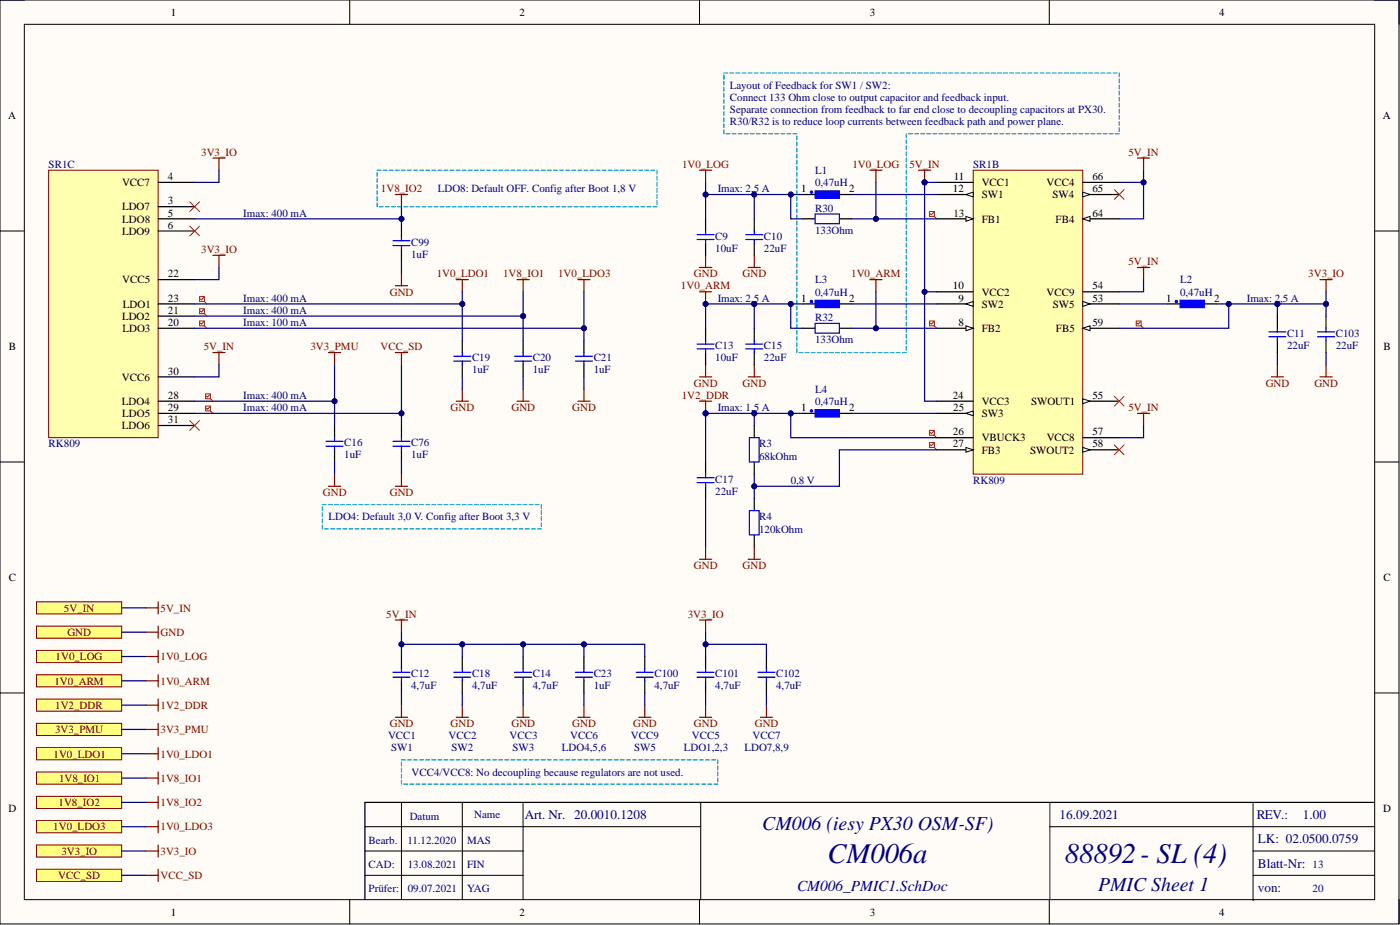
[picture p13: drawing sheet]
<svg xmlns="http://www.w3.org/2000/svg" width="292mm" height="193mm" viewBox="0 0 292 193" stroke-linecap="round" stroke-linejoin="round" font-family="sans-serif">
<defs><g id="words">
<g font-size="6" fill="#000080">
<text x="172.7" y="180.1">CM006a</text>
<text x="222.2" y="180.1">88892- SL (4)</text>
</g>
<g font-size="4.1" fill="#000080">
<text x="159" y="173.1">CM006 (iesy PX30 OSM-SF)</text>
<text x="229.1" y="185.8">PMIC Sheet 1</text>
</g>
<text font-size="3.2" fill="#000080" x="166.3" y="186">CM006_PMIC1.SchDoc</text>
<g font-size="2.7" fill="#000080">
<text x="109.5" y="170.9">Art. Nr. 20.0010.1208</text>
<text x="221.1" y="170.9">16.09.2021</text>
<text x="262.2" y="170.9">REV.:</text>
<text x="271.8" y="170.9">1.00</text>
<text x="262.5" y="175.9">LK: 02.0500.0759</text>
<text x="262.5" y="181">Blatt-Nr:</text>
<text x="262.5" y="186.1">von:</text>
</g>
<g font-size="2.3">
<text x="35.6" y="3.3">1</text>
<text x="108.4" y="3.3">2</text>
<text x="181.5" y="3.3">3</text>
<text x="254.4" y="3.3">4</text>
<text x="1.7" y="24.9">A</text>
<text x="288.5" y="24.9">A</text>
<text x="25.5" y="38.8">VCC7</text>
<text x="35" y="37.6">4</text>
<text x="167.2" y="40.1">1</text>
<text x="177.2" y="40.1">2</text>
<text x="198.8" y="40.1">12</text>
<text x="199" y="37.6">11</text>
<text x="204.8" y="38.8">VCC1</text>
<text x="204.8" y="41.4">SW1</text>
<text x="218.4" y="38.8">VCC4</text>
<text x="219.6" y="41.4">SW4</text>
<text x="227.9" y="40.1">65</text>
<text x="227.9" y="37.6">66</text>
<text x="25.5" y="43.9">LDO7</text>
<text x="25.5" y="46.4">LDO8</text>
<text x="35" y="42.6">3</text>
<text x="35" y="45.2">5</text>
<text x="35" y="47.7">6</text>
<text x="198.9" y="45.2">13</text>
<text x="204.8" y="46.4">FB1</text>
<text x="220.3" y="46.4">FB4</text>
<text x="227.9" y="45.2">64</text>
<text x="25.5" y="49">LDO9</text>
<text x="25.5" y="59.1">VCC5</text>
<text x="35" y="57.8">22</text>
<text x="25.6" y="64.2">LDO1</text>
<text x="35" y="65.5">21</text>
<text x="35" y="62.9">23</text>
<text x="167.2" y="62.9">1</text>
<text x="177.2" y="62.9">2</text>
<text x="198.8" y="60.4">10</text>
<text x="200" y="62.9">9</text>
<text x="204.8" y="64.2">SW2</text>
<text x="204.8" y="61.7">VCC2</text>
<text x="218.4" y="61.7">VCC9</text>
<text x="219.7" y="64.2">SW5</text>
<text x="227.9" y="62.9">53</text>
<text x="227.9" y="60.4">54</text>
<text x="243.3" y="62.9">1</text>
<text x="253.3" y="62.9">2</text>
<text x="25.5" y="66.7">LDO2</text>
<text x="25.6" y="69.3">LDO3</text>
<text x="35" y="68">20</text>
<text x="200" y="68">8</text>
<text x="204.8" y="69.3">FB2</text>
<text x="220.3" y="69.3">FB5</text>
<text x="227.9" y="68">59</text>
<text x="1.8" y="73.1">B</text>
<text x="288.7" y="73.1">B</text>
<text x="25.4" y="79.4">VCC6</text>
<text x="35" y="83.2">28</text>
<text x="35" y="78.1">30</text>
<text x="198.8" y="83.2">24</text>
<text x="227.9" y="83.2">55</text>
<text x="25.4" y="84.5">LDO4</text>
<text x="25.4" y="89.6">LDO6</text>
<text x="25.5" y="87">LDO5</text>
<text x="35" y="85.7">29</text>
<text x="35" y="88.3">31</text>
<text x="167.2" y="85.7">1</text>
<text x="177.2" y="85.7">2</text>
<text x="198.9" y="85.7">25</text>
<text x="204.8" y="84.5">VCC3</text>
<text x="204.8" y="87">SW3</text>
<text x="215.1" y="84.5">SWOUT1</text>
<text x="198.8" y="93.4">27</text>
<text x="198.8" y="90.8">26</text>
<text x="204.8" y="94.6">FB3</text>
<text x="204.8" y="92.1">VBUCK3</text>
<text x="214.9" y="94.6">SWOUT2</text>
<text x="218.4" y="92.1">VCC8</text>
<text x="227.9" y="90.8">57</text>
<text x="227.9" y="93.4">58</text>
<text x="1.8" y="121.3">C</text>
<text x="288.6" y="121.3">C</text>
<text x="1.8" y="169.4">D</text>
<text x="288.6" y="169.4">D</text>
<text x="35.6" y="191">1</text>
<text x="108.4" y="191">2</text>
<text x="181.5" y="191">3</text>
<text x="254.4" y="191">4</text>
</g>
<g font-size="2.3" fill="#000080">
<text x="152.3" y="18.5">Layout of Feedback for SW1 / SW2:</text>
<text x="152.3" y="21.1">Connect 133 Ohm close to output capacitor and feedback input.</text>
<text x="152.3" y="23.6">Separate connection from feedback to far end close to decoupling capacitors at PX30.</text>
<text x="152.3" y="26.1">R30/R32 is to reduce loop currents between feedback path and power plane.</text>
<text x="10.2" y="35">SR1C</text>
<text x="203.1" y="35">SR1B</text>
<text x="91.4" y="40.1">LDO8: Default OFF. Config after Boot 1,8 V</text>
<text x="149.8" y="40.1">Imax: 2,5 A</text>
<text x="170.1" y="36.3">L1</text>
<text x="170.1" y="38.8">0,47uH</text>
<text x="50.8" y="45.2">Imax: 400 mA</text>
<text x="170.1" y="44.2">R30</text>
<text x="85.8" y="51.3">C99</text>
<text x="85.8" y="53.8">1uF</text>
<text x="149.2" y="50">C9</text>
<text x="149.2" y="52.5">10uF</text>
<text x="159.4" y="50">C10</text>
<text x="159.4" y="52.5">22uF</text>
<text x="170.1" y="48.7">133Ohm</text>
<text x="170.1" y="59.1">L3</text>
<text x="246.2" y="59.1">L2</text>
<text x="50.8" y="62.9">Imax: 400 mA</text>
<text x="50.8" y="65.5">Imax: 400 mA</text>
<text x="149.8" y="62.9">Imax: 2,5 A</text>
<text x="170.1" y="61.7">0,47uH</text>
<text x="246.2" y="61.7">0,47uH</text>
<text x="260.2" y="62.9">Imax: 2,5 A</text>
<text x="50.8" y="68">Imax: 100 mA</text>
<text x="170.1" y="67">R32</text>
<text x="170.1" y="71.5">133Ohm</text>
<text x="268.5" y="70.3">C11</text>
<text x="278.7" y="70.3">C103</text>
<text x="98.5" y="75.3">C19</text>
<text x="98.5" y="77.9">1uF</text>
<text x="111.2" y="75.3">C20</text>
<text x="111.2" y="77.9">1uF</text>
<text x="123.9" y="75.3">C21</text>
<text x="123.9" y="77.9">1uF</text>
<text x="149.2" y="72.8">C13</text>
<text x="149.2" y="75.3">10uF</text>
<text x="159.4" y="72.8">C15</text>
<text x="159.4" y="75.3">22uF</text>
<text x="268.5" y="72.8">22uF</text>
<text x="278.7" y="72.8">22uF</text>
<text x="50.8" y="83.2">Imax: 400 mA</text>
<text x="170.1" y="81.9">L4</text>
<text x="50.8" y="85.7">Imax: 400 mA</text>
<text x="149.8" y="85.7">Imax: 1,5 A</text>
<text x="170.1" y="84.5">0,47uH</text>
<text x="10.2" y="93.4">RK809</text>
<text x="71.8" y="93.1">C16</text>
<text x="71.8" y="95.6">1uF</text>
<text x="85.8" y="93.1">C76</text>
<text x="85.8" y="95.6">1uF</text>
<text x="158.4" y="93.4">R3</text>
<text x="158.4" y="95.9">68kOhm</text>
<text x="149.2" y="100.7">C17</text>
<text x="165" y="101">0,8 V</text>
<text x="203.1" y="101">RK809</text>
<text x="149.2" y="103.2">22uF</text>
<text x="68.5" y="108.6">LDO4: Default 3,0 V. Config after Boot 3,3 V</text>
<text x="158.4" y="108.6">R4</text>
<text x="158.4" y="111.1">120kOhm</text>
<text x="85.8" y="141.3">C12</text>
<text x="85.8" y="143.8">4,7uF</text>
<text x="98.5" y="141.3">C18</text>
<text x="98.5" y="143.8">4,7uF</text>
<text x="111.2" y="141.3">C14</text>
<text x="111.2" y="143.8">4,7uF</text>
<text x="123.9" y="141.3">C23</text>
<text x="123.9" y="143.8">1uF</text>
<text x="136.6" y="141.3">C100</text>
<text x="136.6" y="143.8">4,7uF</text>
<text x="149.2" y="141.3">C101</text>
<text x="149.2" y="143.8">4,7uF</text>
<text x="161.9" y="141.3">C102</text>
<text x="161.9" y="143.8">4,7uF</text>
<text x="81" y="154.2">VCC1</text>
<text x="93.6" y="154.2">VCC2</text>
<text x="106.3" y="154.2">VCC3</text>
<text x="119" y="154.2">VCC6</text>
<text x="131.6" y="154.2">VCC9</text>
<text x="144.4" y="154.2">VCC5</text>
<text x="157" y="154.2">VCC7</text>
<text x="81.6" y="156.8">SW1</text>
<text x="85.9" y="161.8">VCC4/VCC8: No decoupling because regulators are not used.</text>
<text x="94.2" y="156.8">SW2</text>
<text x="106.9" y="156.8">SW3</text>
<text x="117.2" y="156.8">LDO4,5,6</text>
<text x="132.3" y="156.8">SW5</text>
<text x="142.7" y="156.8">LDO1,2,3</text>
<text x="155.3" y="156.8">LDO7,8,9</text>
<text x="85.5" y="171">Datum</text>
<text x="98.9" y="170.7">Name</text>
<text x="76.9" y="176">Bearb.</text>
<text x="85" y="176">11.12.2020</text>
<text x="97.5" y="176">MAS</text>
<text x="76.9" y="181.1">CAD:</text>
<text x="85.1" y="181.1">13.08.2021</text>
<text x="97.5" y="181.1">FIN</text>
<text x="273.9" y="181.1">13</text>
<text x="76.9" y="186.2">Prüfer:</text>
<text x="85.1" y="186.2">09.07.2021</text>
<text x="97.5" y="186.2">YAG</text>
<text x="273.9" y="186.2">20</text>
</g>
<g font-size="2.3" fill="#800000">
<text x="42" y="32.5">3V3_IO</text>
<text x="142.3" y="35">1V0_LOG</text>
<text x="177.9" y="35">1V0_LOG</text>
<text x="189.7" y="35">5V_IN</text>
<text x="235.4" y="32.5">5V_IN</text>
<text x="79.5" y="40.1">1V8_IO2</text>
<text x="42" y="52.8">3V3_IO</text>
<text x="91.1" y="57.8">1V0_LDO1</text>
<text x="105" y="57.8">1V8_IO1</text>
<text x="116.5" y="57.8">1V0_LDO3</text>
<text x="144.8" y="57.8">GND</text>
<text x="154.9" y="57.8">GND</text>
<text x="177.6" y="57.8">1V0_ARM</text>
<text x="235.4" y="55.3">5V_IN</text>
<text x="273" y="57.8">3V3_IO</text>
<text x="81.3" y="61.7">GND</text>
<text x="142.1" y="60.4">1V0_ARM</text>
<text x="42.5" y="73.1">5V_IN</text>
<text x="64.8" y="73.1">3V3_PMU</text>
<text x="79.4" y="73.1">VCC_SD</text>
<text x="142.2" y="83.2">1V2_DDR</text>
<text x="144.8" y="80.7">GND</text>
<text x="154.9" y="80.7">GND</text>
<text x="264.1" y="80.7">GND</text>
<text x="274.2" y="80.7">GND</text>
<text x="94" y="85.7">GND</text>
<text x="106.7" y="85.7">GND</text>
<text x="119.4" y="85.7">GND</text>
<text x="235.4" y="85.7">5V_IN</text>
<text x="67.4" y="103.5">GND</text>
<text x="81.3" y="103.5">GND</text>
<text x="144.8" y="118.7">GND</text>
<text x="154.9" y="118.7">GND</text>
<text x="13.3" y="127.6">5V_IN</text>
<text x="33.5" y="127.6">5V_IN</text>
<text x="80.6" y="128.9">5V_IN</text>
<text x="143.5" y="128.9">3V3_IO</text>
<text x="11.6" y="137.7">1V0_LOG</text>
<text x="14.1" y="132.7">GND</text>
<text x="33.5" y="132.7">GND</text>
<text x="33.5" y="137.7">1V0_LOG</text>
<text x="11.4" y="142.8">1V0_ARM</text>
<text x="33.5" y="142.8">1V0_ARM</text>
<text x="11.5" y="147.9">1V2_DDR</text>
<text x="33.5" y="147.9">1V2_DDR</text>
<text x="11.5" y="153">3V3_PMU</text>
<text x="33.5" y="153">3V3_PMU</text>
<text x="81.3" y="151.7">GND</text>
<text x="94" y="151.7">GND</text>
<text x="106.7" y="151.7">GND</text>
<text x="119.4" y="151.7">GND</text>
<text x="132.1" y="151.7">GND</text>
<text x="144.8" y="151.7">GND</text>
<text x="157.5" y="151.7">GND</text>
<text x="11.2" y="158">1V0_LDO1</text>
<text x="33.5" y="158">1V0_LDO1</text>
<text x="12.3" y="163.1">1V8_IO1</text>
<text x="33.5" y="163.1">1V8_IO1</text>
<text x="11.1" y="173.2">1V0_LDO3</text>
<text x="12.2" y="168.2">1V8_IO2</text>
<text x="33.5" y="173.2">1V0_LDO3</text>
<text x="33.5" y="168.2">1V8_IO2</text>
<text x="12.8" y="178.3">3V3_IO</text>
<text x="33.5" y="178.3">3V3_IO</text>
<text x="12.1" y="183.4">VCC_SD</text>
<text x="33.5" y="183.4">VCC_SD</text>
</g>
</g></defs>
<path d="M0 0h291.9v192.8h-291.9z" fill-rule="evenodd" fill="#fffcf8"/>
<path d="M0 0h291.9v192.8h-291.9z" fill="none" stroke="#000" stroke-width=".21"/>
<path d="M5.1 5.1h281.7v182.6h-281.7z" fill-rule="evenodd" fill="#fffcf8"/>
<g fill="none" stroke="#000" stroke-width=".21">
<path d="M0 0h5.1M5.1 5.1h281.7v182.6h-281.7zM73 0v5.1M145.9 0v5.1M218.9 0v5.1M286.8 0h5.1v5.1M0 48.2h5.1M286.8 48.2h5.1M0 96.4h5.1M286.8 96.4h5.1M0 144.6h5.1M286.8 144.6h5.1"/>
<path d="M76.1 172.5h70.1M76.1 177.5h33M83.8 167.4v20.3M96.5 167.4v20.3M109.1 167.4v20.3M146.2 167.4v20.3M219 172.5h67.8M219 167.4v20.3M261.4 177.5h25.4M261.4 167.4v20.4h.2M73 187.7v5.1M76.1 182.6h33"/>
<path d="M145.9 187.7v5.1M218.9 187.7v5.1M261.4 182.6h25.4M291.9 187.7v5.1"/>
</g>
<path d="M286.6 167.4h-210.5v20.3" fill="none" stroke="#000" stroke-width=".25"/>
<path d="M203.1 35.5h22.8v63.4h-22.8z" fill-rule="evenodd" fill="#ffffb0"/>
<path d="M203.1 35.5h22.8v63.4h-22.8z" fill="none" stroke="#800000" stroke-width=".21"/>
<path d="M195.4 68.5h7.7" fill="none" stroke="#000" stroke-width=".25"/>
<path d="M201.5 68l1.6 .5-1.6 .5z" fill="#f8fcff"/>
<path d="M201.5 68l1.6 .5-1.6 .5z" fill="none" stroke="#000" stroke-width=".21"/>
<path d="M195.4 45.7h7.7" fill="none" stroke="#000" stroke-width=".25"/>
<path d="M201.5 45.1l1.6 .6-1.6 .5z" fill="#f8fcff"/>
<path d="M201.5 45.1l1.6 .6-1.6 .5z" fill="none" stroke="#000" stroke-width=".21"/>
<path d="M195.4 93.8h7.7" fill="none" stroke="#000" stroke-width=".25"/>
<path d="M201.5 93.3l1.6 .5-1.6 .5z" fill="#f8fcff"/>
<path d="M201.5 93.3l1.6 .5-1.6 .5z" fill="none" stroke="#000" stroke-width=".21"/>
<path d="M225.9 68.5h7.6" fill="none" stroke="#000" stroke-width=".25"/>
<path d="M225.9 68.5l1.5-.5v1z" fill="#f8fcff"/>
<path d="M225.9 68.5l1.5-.5v1z" fill="none" stroke="#000" stroke-width=".21"/>
<path d="M225.9 45.7h7.6" fill="none" stroke="#000" stroke-width=".25"/>
<path d="M225.9 45.7l1.5-.6v1.1z" fill="#f8fcff"/>
<path d="M225.9 45.7l1.5-.6v1.1z" fill="none" stroke="#000" stroke-width=".21"/>
<path d="M195.4 63.4h7.7" fill="none" stroke="#000" stroke-width=".25"/>
<path d="M201.5 63.4l1.6-.5v1z" fill="#f8fcff"/>
<path d="M201.5 63.4l1.6-.5v1z" fill="none" stroke="#000" stroke-width=".21"/>
<path d="M195.4 38h7.7M195.4 40.6h7.7M195.4 60.9h7.7" fill="none" stroke="#000" stroke-width=".25"/>
<path d="M201.5 40.6l1.6-.5v1z" fill="#f8fcff"/>
<path d="M201.5 40.6l1.6-.5v1z" fill="none" stroke="#000" stroke-width=".21"/>
<path d="M195.4 83.7h7.7M195.4 86.2h7.7" fill="none" stroke="#000" stroke-width=".25"/>
<path d="M201.5 86.2l1.6-.5v1z" fill="#f8fcff"/>
<path d="M201.5 86.2l1.6-.5v1z" fill="none" stroke="#000" stroke-width=".21"/>
<path d="M225.9 63.4h7.6M195.4 91.3h7.7" fill="none" stroke="#000" stroke-width=".25"/>
<path d="M225.9 62.9l1.5 .5-1.5 .5z" fill="#f8fcff"/>
<path d="M225.9 62.9l1.5 .5-1.5 .5z" fill="none" stroke="#000" stroke-width=".21"/>
<path d="M225.9 60.9h7.6M225.9 83.7h7.6" fill="none" stroke="#000" stroke-width=".25"/>
<path d="M225.9 83.2l1.5 .5-1.5 .5z" fill="#f8fcff"/>
<path d="M225.9 83.2l1.5 .5-1.5 .5z" fill="none" stroke="#000" stroke-width=".21"/>
<path d="M225.9 91.3h7.6M225.9 93.8h7.6" fill="none" stroke="#000" stroke-width=".25"/>
<path d="M225.9 93.3l1.5 .5-1.5 .5z" fill="#f8fcff"/>
<path d="M225.9 93.3l1.5 .5-1.5 .5z" fill="none" stroke="#000" stroke-width=".21"/>
<path d="M225.9 40.6h7.6" fill="none" stroke="#000" stroke-width=".25"/>
<path d="M225.9 40.1l1.5 .5-1.5 .5z" fill="#f8fcff"/>
<path d="M225.9 40.1l1.5 .5-1.5 .5z" fill="none" stroke="#000" stroke-width=".21"/>
<path d="M225.9 38h7.6" fill="none" stroke="#000" stroke-width=".25"/>
<path d="M10.2 35.5h22.8v55.8h-22.8z" fill-rule="evenodd" fill="#ffffb0"/>
<path d="M10.2 35.5h22.8v55.8h-22.8z" fill="none" stroke="#800000" stroke-width=".21"/>
<path d="M33 38h7.6M33 43.1h7.6M33 45.7h7.6M33 48.2h7.6M33 58.3h7.6M33 68.5h7.6M33 65.9h7.6M33 63.4h7.6M33 78.6h7.6M33 83.7h7.6M33 86.2h7.6M33 88.8h7.6" fill="none" stroke="#000" stroke-width=".25"/>
<path d="M145.9 83.7h2.6M147.2 83.7v2.5" fill="none" stroke="#800000" stroke-width=".25"/>
<circle cx="147.2" cy="86.2" r=".51" fill="#000080"/>
<circle cx="147.2" cy="86.2" r=".51" fill="none" stroke="#000080" stroke-width=".21"/>
<path d="M7.6 130.6h17.8v2.6h-17.8z" fill-rule="evenodd" fill="#ffff80"/>
<path d="M7.6 130.6h17.8v2.6h-17.8z" fill="none" stroke="#800000" stroke-width=".21"/>
<path d="M30.5 131.9h2.5M33 130.6v2.6" fill="none" stroke="#800000" stroke-width=".25"/>
<path d="M7.6 135.7h17.8v2.5h-17.8z" fill-rule="evenodd" fill="#ffff80"/>
<path d="M7.6 135.7h17.8v2.5h-17.8z" fill="none" stroke="#800000" stroke-width=".21"/>
<path d="M30.5 137h2.5M33 135.7v2.5" fill="none" stroke="#800000" stroke-width=".25"/>
<path d="M7.6 140.8h17.8v2.5h-17.8z" fill-rule="evenodd" fill="#ffff80"/>
<path d="M7.6 140.8h17.8v2.5h-17.8z" fill="none" stroke="#800000" stroke-width=".21"/>
<path d="M30.5 142h2.5M33 140.8v2.5" fill="none" stroke="#800000" stroke-width=".25"/>
<path d="M7.6 145.8h17.8v2.6h-17.8z" fill-rule="evenodd" fill="#ffff80"/>
<path d="M7.6 145.8h17.8v2.6h-17.8z" fill="none" stroke="#800000" stroke-width=".21"/>
<g fill="none" stroke="#800000" stroke-width=".25">
<path d="M191.6 35.5h2.6M192.9 35.5v2.5M156.1 55.8h2.5M157.4 53.3v2.5M156.1 78.6h2.5M157.4 76.1v2.5M145.9 116.7h2.6M147.2 114.1v2.6M82.5 129.3h2.5M83.8 129.3v2.6M30.5 147.1h2.5M33 145.8v2.6"/>
<path d="M82.5 149.6h2.5M83.8 147.1v2.5M107.9 149.6h2.5M109.1 147.1v2.5"/>
</g>
<circle cx="192.9" cy="38" r=".51" fill="#000080"/>
<circle cx="192.9" cy="38" r=".51" fill="none" stroke="#000080" stroke-width=".21"/>
<path d="M30.5 152.2h2.5M33 150.9v2.5" fill="none" stroke="#800000" stroke-width=".25"/>
<path d="M7.6 150.9h17.8v2.5h-17.8z" fill-rule="evenodd" fill="#ffff80"/>
<path d="M7.6 150.9h17.8v2.5h-17.8z" fill="none" stroke="#800000" stroke-width=".21"/>
<path d="M39.6 42.1l2 2M39.6 47.2l2 2M41.6 42.1l-2 2M41.6 47.2l-2 2" fill="none" stroke="#f00" stroke-width=".21"/>
<path d="M95.2 58.3h2.5M96.5 58.3v2.6M44.4 73.6h2.6M45.7 73.6v2.5M69.8 98.9v2.6M68.5 101.5h2.6M30.5 157.2h2.5M33 156v2.5" fill="none" stroke="#800000" stroke-width=".25"/>
<path d="M69.8 88.8v2.5M69.8 93.8v2.6" fill="none" stroke="#000" stroke-width=".25"/>
<path d="M68 92.1h3.6M68 93.1h3.6M69.8 91.3v.8M69.8 93.1v.7" fill="none" stroke="#00f" stroke-width=".25"/>
<path d="M7.6 156h17.8v2.5h-17.8z" fill-rule="evenodd" fill="#ffff80"/>
<path d="M7.6 156h17.8v2.5h-17.8z" fill="none" stroke="#800000" stroke-width=".21"/>
<path d="M107.9 58.3h2.5M109.1 58.3v2.6M120.6 58.3h2.5M121.8 58.3v2.6M30.5 162.3h2.5M30.5 172.5h2.5M33 161.1v2.5M33 171.2v2.5" fill="none" stroke="#800000" stroke-width=".25"/>
<path d="M7.6 161.1h17.8v2.5h-17.8z" fill-rule="evenodd" fill="#ffff80"/>
<path d="M7.6 161.1h17.8v2.5h-17.8z" fill="none" stroke="#800000" stroke-width=".21"/>
<path d="M7.6 171.2h17.8v2.5h-17.8z" fill-rule="evenodd" fill="#ffff80"/>
<path d="M7.6 171.2h17.8v2.5h-17.8z" fill="none" stroke="#800000" stroke-width=".21"/>
<path d="M265.2 78.6h2.6M266.5 76.1v2.5" fill="none" stroke="#800000" stroke-width=".25"/>
<path d="M7.6 176.3h17.8v2.5h-17.8z" fill-rule="evenodd" fill="#ffff80"/>
<path d="M7.6 176.3h17.8v2.5h-17.8z" fill="none" stroke="#800000" stroke-width=".21"/>
<g fill="none" stroke="#800000" stroke-width=".25">
<path d="M145.9 55.8h2.6M147.2 53.3v2.5M237.3 55.8h2.6M238.6 55.8v2.5M68.5 73.6h2.6M69.8 73.6v2.5M145.9 78.6h2.6M147.2 76.1v2.5M95.2 83.7h2.5M96.5 81.2v2.5M107.9 83.7h2.5M109.1 81.2v2.5"/>
<path d="M120.6 83.7h2.5M121.8 81.2v2.5M95.2 149.6h2.5M96.5 147.1v2.5M120.6 149.6h2.5M121.8 147.1v2.5"/>
</g>
<g fill="none" stroke="#000" stroke-width=".25">
<path d="M147.2 45.7v2.5M147.2 50.7v2.6M157.4 45.7v2.5M157.4 50.7v2.6M167.5 40.6h2.6M175.1 40.6h2.6M96.5 71v2.6M96.5 76.1v2.5M109.1 71v2.6M109.1 76.1v2.5M121.8 71v2.6M121.8 76.1v2.5"/>
<path d="M147.2 68.5v2.5M147.2 73.6v2.5M157.4 68.5v2.5M157.4 73.6v2.5M147.2 96.4v2.5M147.2 101.5v2.5M121.8 137v2.5M121.8 142v2.6"/>
</g>
<g fill="none" stroke="#00f" stroke-width=".25">
<path d="M145.4 49h3.6M145.4 50h3.6M147.2 48.2v.8M147.2 50v.7M155.6 49h3.5M155.6 50h3.5M157.4 48.2v.8M157.4 50v.7M94.7 74.3h3.5M94.7 75.3h3.5M96.5 73.6v.7M96.5 75.3v.8"/>
<path d="M107.4 74.3h3.5M107.4 75.3h3.5M109.1 73.6v.7M109.1 75.3v.8M120.1 74.3h3.5M120.1 75.3h3.5M121.8 73.6v.7M121.8 75.3v.8M145.4 71.8h3.6M145.4 72.8h3.6M147.2 71v.8M147.2 72.8v.8"/>
<path d="M155.6 71.8h3.5M155.6 72.8h3.5M157.4 71v.8M157.4 72.8v.8M145.4 99.7h3.6M147.2 98.9v.8M145.4 100.7h3.6M147.2 100.7v.8M121.8 139.5v.8M120.1 140.3h3.5M120.1 141.3h3.5M121.8 141.3v.7"/>
</g>
<path d="M170.1 39.8h5v1.5h-5z" fill-rule="evenodd" fill="#00f"/>
<path d="M170.1 39.8h5v1.5h-5z" fill="none" stroke="#00f" stroke-width=".25"/>
<circle cx="169.3" cy="40.1" r=".25" fill="#00f"/>
<circle cx="169.3" cy="40.1" r=".25" fill="none" stroke="#00f" stroke-width=".21"/>
<path d="M167.5 63.4h2.6M175.1 63.4h2.6" fill="none" stroke="#000" stroke-width=".25"/>
<path d="M170.1 62.6h5v1.6h-5z" fill-rule="evenodd" fill="#00f"/>
<path d="M170.1 62.6h5v1.6h-5z" fill="none" stroke="#00f" stroke-width=".25"/>
<circle cx="169.3" cy="62.9" r=".25" fill="#00f"/>
<circle cx="169.3" cy="62.9" r=".25" fill="none" stroke="#00f" stroke-width=".21"/>
<path d="M167.5 86.2h2.6M175.1 86.2h2.6" fill="none" stroke="#000" stroke-width=".25"/>
<path d="M170.1 85.5h5v1.5h-5z" fill-rule="evenodd" fill="#00f"/>
<path d="M170.1 85.5h5v1.5h-5z" fill="none" stroke="#00f" stroke-width=".25"/>
<circle cx="169.3" cy="85.7" r=".25" fill="#00f"/>
<circle cx="169.3" cy="85.7" r=".25" fill="none" stroke="#00f" stroke-width=".21"/>
<path d="M243.7 63.4h2.5M251.3 63.4h2.5" fill="none" stroke="#000" stroke-width=".25"/>
<path d="M246.2 62.6h5.1v1.6h-5.1z" fill-rule="evenodd" fill="#00f"/>
<path d="M246.2 62.6h5.1v1.6h-5.1z" fill="none" stroke="#00f" stroke-width=".25"/>
<circle cx="245.4" cy="62.9" r=".26" fill="#00f"/>
<circle cx="245.4" cy="62.9" r=".26" fill="none" stroke="#00f" stroke-width=".21"/>
<path d="M30.5 126.8h2.5M33 125.5v2.6" fill="none" stroke="#800000" stroke-width=".25"/>
<path d="M7.6 125.5h17.8v2.6h-17.8z" fill-rule="evenodd" fill="#ffff80"/>
<path d="M7.6 125.5h17.8v2.6h-17.8z" fill="none" stroke="#800000" stroke-width=".21"/>
<g fill="none" stroke="#f00" stroke-width=".21">
<path d="M41.6 61.9h1v1h-1zM41.6 64.4h1v1h-1zM41.6 67h1v1h-1zM42.5 62.1l-.5 .5-.2-.3M42.5 64.6l-.5 .5-.2-.3M42.5 67.1l-.5 .5-.2-.2M42.6 62.9l.5 .5M42.6 65.4l.5 .5M42.6 68l.5 .5M39.6 87.8l2 2M41.6 87.8l-2 2M42.9 82.2h1v1h-1z"/>
<path d="M43.8 82.3l-.5 .6-.3-.3M43.9 83.2l.5 .5"/>
</g>
<path d="M82.5 73.6h2.5M83.8 73.6v2.5M83.8 98.9v2.6M82.5 101.5h2.5M30.5 182.6h2.5M33 181.3v2.6" fill="none" stroke="#800000" stroke-width=".25"/>
<path d="M83.8 88.8v2.5M83.8 93.8v2.6" fill="none" stroke="#000" stroke-width=".25"/>
<path d="M82 92.1h3.5M82 93.1h3.5M83.8 91.3v.8M83.8 93.1v.7" fill="none" stroke="#00f" stroke-width=".25"/>
<path d="M7.6 181.3h17.8v2.6h-17.8z" fill-rule="evenodd" fill="#ffff80"/>
<path d="M7.6 181.3h17.8v2.6h-17.8z" fill="none" stroke="#800000" stroke-width=".21"/>
<path d="M157.4 88.8v2.5M157.4 96.4v2.5M157.4 104v2.5M157.4 111.6v2.5" fill="none" stroke="#000" stroke-width=".25"/>
<path d="M156.4 91.3h2v5.1h-2zM156.4 106.5h2v5.1h-2z" fill="none" stroke="#00f" stroke-width=".25"/>
<path d="M145.9 60.9h2.6M147.2 60.9v2.5M156.1 116.7h2.5M157.4 114.1v2.6" fill="none" stroke="#800000" stroke-width=".25"/>
<path d="M42.9 84.7h1v1h-1zM43.8 84.9l-.5 .5-.3-.3M43.9 85.7l.5 .5" fill="none" stroke="#f00" stroke-width=".21"/>
<circle cx="147.2" cy="63.4" r=".51" fill="#000080"/>
<circle cx="147.2" cy="63.4" r=".51" fill="none" stroke="#000080" stroke-width=".21"/>
<path d="M145.9 35.5h2.6M147.2 35.5v2.5M82.5 40.6h2.5M82.5 59.6h2.5M83.8 40.6v2.5M83.8 57.1v2.5M30.5 177.5h2.5M30.5 167.4h2.5M33 166.1v2.6M33 176.3v2.5" fill="none" stroke="#800000" stroke-width=".25"/>
<path d="M193.9 44.1h1v1h-1zM194.8 44.3l-.5 .5-.3-.2M194.9 45.1l.5 .6M193.9 67h1v1h-1zM194.8 67.1l-.5 .5-.3-.2M194.9 68l.5 .5M237.1 67h1v1h-1zM238 67.1l-.5 .5-.3-.2M238.1 68l.5 .5M193.9 89.8h1v1h-1zM194.8 90l-.5 .5-.3-.3M194.9 90.8l.5 .5" fill="none" stroke="#f00" stroke-width=".21"/>
<path d="M83.8 46.9v2.6M83.8 52v2.5" fill="none" stroke="#000" stroke-width=".25"/>
<path d="M82 50.2h3.5M82 51.2h3.5M83.8 49.5v.7M83.8 51.2v.8" fill="none" stroke="#00f" stroke-width=".25"/>
<path d="M7.6 166.1h17.8v2.6h-17.8z" fill-rule="evenodd" fill="#ffff80"/>
<path d="M7.6 166.1h17.8v2.6h-17.8z" fill="none" stroke="#800000" stroke-width=".21"/>
<g fill="none" stroke="#009cca" stroke-width=".25">
<path d="M151 15.7v.8M151 17v.8M151 18.2v.8M151 19.5v.8M151 15.2h.8M152.3 15.2h.8M153.6 15.2h.8M154.8 15.2h.8M156.1 15.2h.8M157.4 15.2h.8M158.6 15.2h.8M159.9 15.2h.8"/>
<path d="M161.2 15.2h.8M162.4 15.2h.8M163.7 15.2h.8M165 15.2h.8M166.3 15.2h.7M167.5 15.2h.8M168.8 15.2h.8M170.1 15.2h.8M171.3 15.2h.8M172.6 15.2h.8M173.9 15.2h.8M175.1 15.2h.8"/>
<path d="M176.4 15.2h.8M177.7 15.2h.8M178.9 15.2h.8M180.2 15.2h.8M181.5 15.2h.8M182.8 15.2h.7M184 15.2h.8M185.3 15.2h.8M186.6 15.2h.8M187.8 15.2h.8M189.1 15.2h.8M190.4 15.2h.8"/>
<path d="M191.6 15.2h.8M192.9 15.2h.8M194.2 15.2h.8M195.4 15.2h.8M196.7 15.2h.8M198 15.2h.8M199.3 15.2h.7M200.5 15.2h.8M201.8 15.2h.8M203.1 15.2h.8M204.3 15.2h.8M205.6 15.2h.8"/>
<path d="M206.9 15.2h.8M208.1 15.2h.8M209.4 15.2h.8M210.7 15.2h.8M211.9 15.2h.8M213.2 15.2h.8M214.5 15.2h.8M215.7 15.2h.8M217 15.2h.8M218.3 15.2h.8M219.6 15.2h.7M220.8 15.2h.8"/>
<path d="M222.1 15.2h.8M223.4 15.2h.8M224.6 15.2h.8M225.9 15.2h.8M227.2 15.2h.8M228.4 15.2h.8M229.7 15.2h.8M231 15.2h.8M232.2 15.2h.8M233.5 15.2v.8M233.5 16.5v.8M233.5 17.8v.7"/>
<path d="M233.5 19v.8M78.7 35.5h.8M78.7 36v.8M78.7 37.3v.7M78.7 38.5v.8M78.7 39.8v.8M80 35.5h.7M81.2 35.5h.8M82.5 35.5h.8M83.8 35.5h.8M85 35.5h.8M86.3 35.5h.8"/>
<path d="M87.6 35.5h.8M88.8 35.5h.8M90.1 35.5h.8M91.4 35.5h.8M92.6 35.5h.8M93.9 35.5h.8M95.2 35.5h.8M96.5 35.5h.7M97.7 35.5h.8M99 35.5h.8M100.3 35.5h.8M101.5 35.5h.8"/>
<path d="M102.8 35.5h.8M104.1 35.5h.8M105.3 35.5h.8M106.6 35.5h.8M107.9 35.5h.8M109.1 35.5h.8M110.4 35.5h.8M111.7 35.5h.8M113 35.5h.7M114.2 35.5h.8M115.5 35.5h.8M116.8 35.5h.8"/>
<path d="M118 35.5h.8M119.3 35.5h.8M120.6 35.5h.8M121.8 35.5h.8M123.1 35.5h.8M124.4 35.5h.8M125.6 35.5h.8M126.9 35.5h.8M128.2 35.5h.8M129.4 35.5h.8M130.7 35.5h.8M132 35.5h.8"/>
<path d="M133.3 35.5h.7M134.5 35.5h.8M135.8 35.5h.8M137.1 35.5v.8M137.1 36.8v.8M137.1 38v.8M137.1 39.3v.8M151 20.8v.8M151 22v.8M151 23.3v.8M151 24.6v.8M151 25.8v.8"/>
<path d="M151 27.1v.8M151.5 27.9h.8M152.8 27.9h.8M154 27.9h.8M155.3 27.9h.8M156.6 27.9h.8M157.8 27.9h.8M159.1 27.9h.8M160.4 27.9h.8M161.7 27.9h.7M162.9 27.9h.8M164.2 27.9h.8"/>
<path d="M165.5 27.9h.8M166.3 28.4v.8M166.3 29.6v.8M166.3 30.9v.8M166.3 32.2v.8M166.3 33.4v.8M166.3 34.7v.8M166.3 36v.8M166.3 37.3v.7M166.3 38.5v.8M166.3 39.8v.8M189.1 27.9v.8"/>
<path d="M189.1 29.2v.8M189.1 30.4v.8M189.1 31.7v.8M189.1 33v.8M189.1 34.2v.8M189.1 35.5v.8M189.1 36.8v.8M189.1 38v.8M189.1 39.3v.8M189.6 27.9h.8M190.8 27.9h.8M192.1 27.9h.8"/>
<path d="M193.4 27.9h.8M194.6 27.9h.8M195.9 27.9h.8M197.2 27.9h.8M198.5 27.9h.8M199.7 27.9h.8M201 27.9h.8M202.3 27.9h.8M203.5 27.9h.8M204.8 27.9h.8M206.1 27.9h.8M207.3 27.9h.8"/>
<path d="M208.6 27.9h.8M209.9 27.9h.8M211.1 27.9h.8M212.4 27.9h.8M213.7 27.9h.8M215 27.9h.7M216.2 27.9h.8M217.5 27.9h.8M218.8 27.9h.8M220 27.9h.8M221.3 27.9h.8M222.6 27.9h.8"/>
<path d="M223.8 27.9h.8M225.1 27.9h.8M226.4 27.9h.8M227.6 27.9h.8M228.9 27.9h.8M230.2 27.9h.8M231.5 27.9h.7M232.7 27.9h.8M233.5 20.3v.8M233.5 21.6v.8M233.5 22.8v.8M233.5 24.1v.8"/>
<path d="M233.5 25.4v.8M233.5 26.6v.8M78.7 41.1v.7M78.7 42.3v.8M79.2 43.1h.8M80.4 43.1h.8M81.7 43.1h.8M83 43.1h.8M84.2 43.1h.8M85.5 43.1h.8M86.8 43.1h.8M88 43.1h.8"/>
<path d="M89.3 43.1h.8M90.6 43.1h.8M91.9 43.1h.7M93.1 43.1h.8M94.4 43.1h.8M95.7 43.1h.8M96.9 43.1h.8M98.2 43.1h.8M99.5 43.1h.8M100.7 43.1h.8M102 43.1h.8M103.3 43.1h.8"/>
<path d="M104.5 43.1h.8M105.8 43.1h.8M107.1 43.1h.8M108.4 43.1h.7M109.6 43.1h.8M110.9 43.1h.8M112.2 43.1h.8M113.4 43.1h.8M114.7 43.1h.8M116 43.1h.8M117.2 43.1h.8M118.5 43.1h.8"/>
<path d="M119.8 43.1h.8M121 43.1h.8M122.3 43.1h.8M123.6 43.1h.8M124.8 43.1h.8M126.1 43.1h.8M127.4 43.1h.8M128.7 43.1h.7M129.9 43.1h.8M131.2 43.1h.8M132.5 43.1h.8M133.7 43.1h.8"/>
<path d="M135 43.1h.8M136.3 43.1h.8M137.1 40.6v.8M137.1 41.8v.8M166.3 41.1v.7M166.3 42.3v.8M166.3 43.6v.8M166.3 44.9v.8M166.3 46.1v.8M166.3 47.4v.8M166.3 48.7v.8M166.3 49.9v.8"/>
<path d="M166.3 51.2v.8M166.3 52.5v.8M166.3 53.7v.8M166.3 55v.8M166.3 56.3v.8M166.3 57.5v.8M166.3 58.8v.8M189.1 40.6v.8M189.1 41.8v.8M189.1 43.1v.8M189.1 44.4v.8M189.1 45.7v.7"/>
<path d="M189.1 46.9v.8M189.1 48.2v.8M189.1 49.5v.8M189.1 50.7v.8M189.1 52v.8M189.1 53.3v.8M189.1 54.5v.8M189.1 55.8v.8M189.1 57.1v.8M189.1 58.3v.8M189.1 59.6v.8M166.3 60.1v.8"/>
<path d="M166.3 61.3v.8M166.3 62.6v.8M166.3 63.9v.8M166.3 65.2v.7M166.3 66.4v.8M166.3 67.7v.8M166.3 69v.7M166.3 70.2v.8M166.3 71.5v.8M166.3 72.8v.8M166.7 73.6h.8M168 73.6h.8"/>
<path d="M169.3 73.6h.8M170.5 73.6h.8M171.8 73.6h.8M173.1 73.6h.8M174.3 73.6h.8M175.6 73.6h.8M176.9 73.6h.8M178.2 73.6h.7M179.4 73.6h.8M180.7 73.6h.8M182 73.6h.8M183.2 73.6h.8"/>
<path d="M184.5 73.6h.8M185.8 73.6h.8M187 73.6h.8M188.3 73.6h.8M189.1 60.9v.8M189.1 62.1v.8M189.1 63.4v.8M189.1 64.7v.8M189.1 65.9v.8M189.1 67.2v.8M189.1 68.5v.8M189.1 69.7v.8"/>
<path d="M189.1 71v.8M189.1 72.3v.8M67.3 105.3h.8M67.3 105.7v.8M67.3 107v.8M67.3 108.3v.8M67.3 109.5v.8M67.7 110.3h.8M68.5 105.3h.8M69 110.3h.8M69.8 105.3h.8M70.3 110.3h.8"/>
<path d="M71.1 105.3h.8M71.5 110.3h.8M72.3 105.3h.8M72.8 110.3h.8M73.6 105.3h.8M74.1 110.3h.8M74.9 105.3h.8M75.4 110.3h.7M76.1 105.3h.8M76.6 110.3h.8M77.4 105.3h.8M77.9 110.3h.8"/>
<path d="M78.7 105.3h.8M79.2 110.3h.8M80 105.3h.7M80.4 110.3h.8M81.2 105.3h.8M81.7 110.3h.8M82.5 105.3h.8M83 110.3h.8M83.8 105.3h.8M84.2 110.3h.8M85 105.3h.8M85.5 110.3h.8"/>
<path d="M86.3 105.3h.8M86.8 110.3h.8M87.6 105.3h.8M88 110.3h.8M88.8 105.3h.8M89.3 110.3h.8M90.1 105.3h.8M90.6 110.3h.8M91.4 105.3h.8M91.9 110.3h.7M92.6 105.3h.8M93.1 110.3h.8"/>
<path d="M93.9 105.3h.8M94.4 110.3h.8M95.2 105.3h.8M95.7 110.3h.8M96.5 105.3h.7M96.9 110.3h.8M97.7 105.3h.8M98.2 110.3h.8M99 105.3h.8M99.5 110.3h.8M100.3 105.3h.8M100.7 110.3h.8"/>
<path d="M101.5 105.3h.8M102 110.3h.8M102.8 105.3h.8M103.3 110.3h.8M104.1 105.3h.8M104.5 110.3h.8M105.3 105.3h.8M105.8 110.3h.8M106.6 105.3h.8M107.1 110.3h.8M107.9 105.3h.8M108.4 110.3h.7"/>
<path d="M109.1 105.3h.8M109.6 110.3h.8M110.4 105.3h.8M110.9 110.3h.8M111.7 105.3h.8M112.2 110.3h.8M113 105.3v.7M113 106.5v.8M113 107.8v.8M113 109.1v.8M83.8 158.5h.8M83.8 159v.8"/>
<path d="M85 158.5h.8M86.3 158.5h.8M87.6 158.5h.8M88.8 158.5h.8M90.1 158.5h.8M91.4 158.5h.8M92.6 158.5h.8M93.9 158.5h.8M95.2 158.5h.8M96.5 158.5h.7M97.7 158.5h.8M99 158.5h.8"/>
<path d="M100.3 158.5h.8M101.5 158.5h.8M102.8 158.5h.8M104.1 158.5h.8M105.3 158.5h.8M106.6 158.5h.8M107.9 158.5h.8M109.1 158.5h.8M110.4 158.5h.8M111.7 158.5h.8M113 158.5h.7M114.2 158.5h.8"/>
<path d="M115.5 158.5h.8M116.8 158.5h.8M118 158.5h.8M119.3 158.5h.8M120.6 158.5h.8M121.8 158.5h.8M123.1 158.5h.8M124.4 158.5h.8M125.6 158.5h.8M126.9 158.5h.8M128.2 158.5h.8M129.4 158.5h.8"/>
<path d="M130.7 158.5h.8M132 158.5h.8M133.3 158.5h.7M134.5 158.5h.8M135.8 158.5h.8M137.1 158.5h.8M138.3 158.5h.8M139.6 158.5h.8M140.9 158.5h.8M142.1 158.5h.8M143.4 158.5h.8M144.7 158.5h.8"/>
<path d="M145.9 158.5h.8M147.2 158.5h.8M148.5 158.5h.8M149.8 158.5v.8M149.8 159.8v.8M83.8 160.3v.8M83.8 161.5v.8M83.8 162.8v.8M84.2 163.6h.8M85.5 163.6h.8M86.8 163.6h.8M88 163.6h.8"/>
<path d="M89.3 163.6h.8M90.6 163.6h.8M91.9 163.6h.7M93.1 163.6h.8M94.4 163.6h.8M95.7 163.6h.8M96.9 163.6h.8M98.2 163.6h.8M99.5 163.6h.8M100.7 163.6h.8M102 163.6h.8M103.3 163.6h.8"/>
<path d="M104.5 163.6h.8M105.8 163.6h.8M107.1 163.6h.8M108.4 163.6h.7M109.6 163.6h.8M110.9 163.6h.8M112.2 163.6h.8M113.4 163.6h.8M114.7 163.6h.8M116 163.6h.8M117.2 163.6h.8M118.5 163.6h.8"/>
<path d="M119.8 163.6h.8M121 163.6h.8M122.3 163.6h.8M123.6 163.6h.8M124.8 163.6h.8M126.1 163.6h.8M127.4 163.6h.8M128.7 163.6h.7M129.9 163.6h.8M131.2 163.6h.8M132.5 163.6h.8M133.7 163.6h.8"/>
<path d="M135 163.6h.8M136.3 163.6h.8M137.5 163.6h.8M138.8 163.6h.8M140.1 163.6h.8M141.3 163.6h.8M142.6 163.6h.8M143.9 163.6h.8M145.2 163.6h.7M146.4 163.6h.8M147.7 163.6h.8M149 163.6h.8"/>
<path d="M149.8 161.1v.7M149.8 162.3v.8"/>
</g>
<g fill="none" stroke="#800000" stroke-width=".25">
<path d="M44.4 33h2.6M45.7 33v2.5M181.5 35.5h2.5M182.8 35.5v2.5M237.3 33h2.6M238.6 33v2.5M44.4 53.3h2.6M45.7 53.3v2.5M181.5 58.3h2.5M182.8 58.3v2.6M275.4 58.3h2.5M276.7 58.3v2.6"/>
<path d="M275.4 78.6h2.5M276.7 76.1v2.5M237.3 86.2h2.6M238.6 86.2v2.6M145.9 129.3h2.6M147.2 129.3v2.6M133.3 149.6h2.5M134.5 147.1v2.5M145.9 149.6h2.6M147.2 147.1v2.5M158.6 149.6h2.6M159.9 147.1v2.5"/>
</g>
<path d="M232.5 39.6l2 2M234.5 39.6l-2 2M193.9 92.3h1v1h-1zM194.8 92.5l-.5 .5-.3-.3M194.9 93.3l.5 .5M232.5 92.8l2 2.1M232.5 82.7l2 2M234.5 92.8l-2 2.1M234.5 82.7l-2 2" fill="none" stroke="#f00" stroke-width=".21"/>
<g fill="none" stroke="#000" stroke-width=".25">
<path d="M167.5 45.7h2.6M175.1 45.7h2.6M167.5 68.5h2.6M175.1 68.5h2.6M83.8 137v2.5M96.5 137v2.5M109.1 137v2.5M147.2 137v2.5M159.9 137v2.5M83.8 142v2.6M96.5 142v2.6M109.1 142v2.6"/>
<path d="M147.2 142v2.6M159.9 142v2.6"/>
</g>
<g fill="none" stroke="#00f" stroke-width=".25">
<path d="M170.1 44.6h5v2.1h-5zM170.1 67.5h5v2h-5zM83.8 139.5v.8M96.5 139.5v.8M109.1 139.5v.8M147.2 139.5v.8M159.9 139.5v.8M82 140.3h3.5M82 141.3h3.5M83.8 141.3v.7M94.7 140.3h3.5M94.7 141.3h3.5"/>
<path d="M96.5 141.3v.7M107.4 140.3h3.5M107.4 141.3h3.5M109.1 141.3v.7M145.4 140.3h3.6M145.4 141.3h3.6M147.2 141.3v.7M158.1 140.3h3.6M158.1 141.3h3.6M159.9 141.3v.7"/>
</g>
<path d="M266.5 63.4v2.5" fill="none" stroke="#000080" stroke-width=".25"/>
<circle cx="266.5" cy="63.4" r=".51" fill="#000080"/>
<circle cx="266.5" cy="63.4" r=".51" fill="none" stroke="#000080" stroke-width=".21"/>
<g fill="none" stroke="#000080" stroke-width=".25">
<path d="M45.7 35.5v2.5h-5.1M45.7 55.8v2.5h-5.1M45.7 76.1v2.5h-5.1M157.4 63.4h-10.2v5.1M25.4 137h5.1M25.4 131.9h5.1M25.4 126.8h5.1M25.4 157.2h5.1M25.4 152.2h5.1M25.4 147.1h5.1M25.4 142h5.1M25.4 177.5h5.1"/>
<path d="M25.4 172.5h5.1M25.4 162.3h5.1M25.4 182.6h5.1"/>
</g>
<circle cx="147.2" cy="63.4" r=".51" fill="#000080"/>
<circle cx="147.2" cy="63.4" r=".51" fill="none" stroke="#000080" stroke-width=".21"/>
<circle cx="157.4" cy="63.4" r=".51" fill="#000080"/>
<circle cx="157.4" cy="63.4" r=".51" fill="none" stroke="#000080" stroke-width=".21"/>
<path d="M192.9 60.9v22.8h2.5" fill="none" stroke="#000080" stroke-width=".25"/>
<circle cx="192.9" cy="60.9" r=".51" fill="#000080"/>
<circle cx="192.9" cy="60.9" r=".51" fill="none" stroke="#000080" stroke-width=".21"/>
<path d="M192.9 38v22.9h2.5" fill="none" stroke="#000080" stroke-width=".25"/>
<circle cx="192.9" cy="60.9" r=".51" fill="#000080"/>
<circle cx="192.9" cy="60.9" r=".51" fill="none" stroke="#000080" stroke-width=".21"/>
<circle cx="192.9" cy="38" r=".51" fill="#000080"/>
<circle cx="192.9" cy="38" r=".51" fill="none" stroke="#000080" stroke-width=".21"/>
<path d="M157.4 40.6v5.1" fill="none" stroke="#000080" stroke-width=".25"/>
<circle cx="157.4" cy="40.6" r=".51" fill="#000080"/>
<circle cx="157.4" cy="40.6" r=".51" fill="none" stroke="#000080" stroke-width=".21"/>
<path d="M69.8 76.1v7.6M69.8 96.4v2.5" fill="none" stroke="#000080" stroke-width=".25"/>
<circle cx="69.8" cy="83.7" r=".51" fill="#000080"/>
<circle cx="69.8" cy="83.7" r=".51" fill="none" stroke="#000080" stroke-width=".21"/>
<path d="M157.4 63.4v5.1" fill="none" stroke="#000080" stroke-width=".25"/>
<circle cx="157.4" cy="63.4" r=".51" fill="#000080"/>
<circle cx="157.4" cy="63.4" r=".51" fill="none" stroke="#000080" stroke-width=".21"/>
<path d="M147.2 86.2v10.2M147.2 104v10.1" fill="none" stroke="#000080" stroke-width=".25"/>
<circle cx="147.2" cy="86.2" r=".51" fill="#000080"/>
<circle cx="147.2" cy="86.2" r=".51" fill="none" stroke="#000080" stroke-width=".21"/>
<path d="M83.8 96.4v2.5M157.4 86.2v2.6" fill="none" stroke="#000080" stroke-width=".25"/>
<circle cx="157.4" cy="86.2" r=".51" fill="#000080"/>
<circle cx="157.4" cy="86.2" r=".51" fill="none" stroke="#000080" stroke-width=".21"/>
<path d="M96.5 63.4v7.6M96.5 78.6v2.6" fill="none" stroke="#000080" stroke-width=".25"/>
<circle cx="96.5" cy="63.4" r=".51" fill="#000080"/>
<circle cx="96.5" cy="63.4" r=".51" fill="none" stroke="#000080" stroke-width=".21"/>
<path d="M109.1 65.9v5.1M109.1 78.6v2.6" fill="none" stroke="#000080" stroke-width=".25"/>
<circle cx="109.1" cy="65.9" r=".51" fill="#000080"/>
<circle cx="109.1" cy="65.9" r=".51" fill="none" stroke="#000080" stroke-width=".21"/>
<path d="M121.8 68.5v2.5M121.8 78.6v2.6" fill="none" stroke="#000080" stroke-width=".25"/>
<circle cx="121.8" cy="68.5" r=".51" fill="#000080"/>
<circle cx="121.8" cy="68.5" r=".51" fill="none" stroke="#000080" stroke-width=".21"/>
<path d="M253.8 63.4h12.7M266.5 73.6v2.5M83.8 144.6v2.5M96.5 144.6v2.5M109.1 144.6v2.5M121.8 144.6v2.5" fill="none" stroke="#000080" stroke-width=".25"/>
<circle cx="256.4" cy="63.4" r=".51" fill="#000080"/>
<circle cx="256.4" cy="63.4" r=".51" fill="none" stroke="#000080" stroke-width=".21"/>
<circle cx="266.5" cy="63.4" r=".51" fill="#000080"/>
<circle cx="266.5" cy="63.4" r=".51" fill="none" stroke="#000080" stroke-width=".21"/>
<path d="M165 86.2h2.5" fill="none" stroke="#000080" stroke-width=".25"/>
<circle cx="165" cy="86.2" r=".51" fill="#000080"/>
<circle cx="165" cy="86.2" r=".51" fill="none" stroke="#000080" stroke-width=".21"/>
<path d="M147.2 38v2.6" fill="none" stroke="#000080" stroke-width=".25"/>
<circle cx="147.2" cy="40.6" r=".51" fill="#000080"/>
<circle cx="147.2" cy="40.6" r=".51" fill="none" stroke="#000080" stroke-width=".21"/>
<path d="M83.8 54.5v2.6M238.6 88.8v2.5h-5.1M121.8 134.4h12.7v2.6M134.5 144.6v2.5M25.4 167.4h5.1" fill="none" stroke="#000080" stroke-width=".25"/>
<circle cx="121.8" cy="134.4" r=".51" fill="#000080"/>
<circle cx="121.8" cy="134.4" r=".51" fill="none" stroke="#000080" stroke-width=".21"/>
<path d="M238.6 58.3v2.6h-5.1M233.5 63.4h10.2M256.4 63.4v5.1h-22.9" fill="none" stroke="#000080" stroke-width=".25"/>
<circle cx="256.4" cy="63.4" r=".51" fill="#000080"/>
<circle cx="256.4" cy="63.4" r=".51" fill="none" stroke="#000080" stroke-width=".21"/>
<path d="M147.2 131.9v5.1M147.2 144.6v2.5" fill="none" stroke="#000080" stroke-width=".25"/>
<circle cx="147.2" cy="134.4" r=".51" fill="#000080"/>
<circle cx="147.2" cy="134.4" r=".51" fill="none" stroke="#000080" stroke-width=".21"/>
<path d="M83.8 134.4h38v2.6" fill="none" stroke="#000080" stroke-width=".25"/>
<circle cx="83.8" cy="134.4" r=".51" fill="#000080"/>
<circle cx="83.8" cy="134.4" r=".51" fill="none" stroke="#000080" stroke-width=".21"/>
<circle cx="96.5" cy="134.4" r=".51" fill="#000080"/>
<circle cx="96.5" cy="134.4" r=".51" fill="none" stroke="#000080" stroke-width=".21"/>
<circle cx="109.1" cy="134.4" r=".51" fill="#000080"/>
<circle cx="109.1" cy="134.4" r=".51" fill="none" stroke="#000080" stroke-width=".21"/>
<circle cx="121.8" cy="134.4" r=".51" fill="#000080"/>
<circle cx="121.8" cy="134.4" r=".51" fill="none" stroke="#000080" stroke-width=".21"/>
<path d="M83.8 131.9v5.1" fill="none" stroke="#000080" stroke-width=".25"/>
<circle cx="83.8" cy="134.4" r=".51" fill="#000080"/>
<circle cx="83.8" cy="134.4" r=".51" fill="none" stroke="#000080" stroke-width=".21"/>
<path d="M147.2 134.4h12.7v2.6M159.9 144.6v2.5" fill="none" stroke="#000080" stroke-width=".25"/>
<circle cx="147.2" cy="134.4" r=".51" fill="#000080"/>
<circle cx="147.2" cy="134.4" r=".51" fill="none" stroke="#000080" stroke-width=".21"/>
<path d="M147.2 86.2h17.8v5.1h30.4" fill="none" stroke="#000080" stroke-width=".25"/>
<circle cx="147.2" cy="86.2" r=".51" fill="#000080"/>
<circle cx="147.2" cy="86.2" r=".51" fill="none" stroke="#000080" stroke-width=".21"/>
<circle cx="157.4" cy="86.2" r=".51" fill="#000080"/>
<circle cx="157.4" cy="86.2" r=".51" fill="none" stroke="#000080" stroke-width=".21"/>
<circle cx="165" cy="86.2" r=".51" fill="#000080"/>
<circle cx="165" cy="86.2" r=".51" fill="none" stroke="#000080" stroke-width=".21"/>
<path d="M195.4 93.8h-20.3v7.7h-17.7" fill="none" stroke="#000080" stroke-width=".25"/>
<circle cx="157.4" cy="101.5" r=".51" fill="#000080"/>
<circle cx="157.4" cy="101.5" r=".51" fill="none" stroke="#000080" stroke-width=".21"/>
<path d="M165 40.6v5.1h2.5M177.7 40.6h17.7M177.7 63.4h17.7M177.7 86.2h17.7" fill="none" stroke="#000080" stroke-width=".25"/>
<circle cx="165" cy="40.6" r=".51" fill="#000080"/>
<circle cx="165" cy="40.6" r=".51" fill="none" stroke="#000080" stroke-width=".21"/>
<path d="M165 63.4v5.1h2.5" fill="none" stroke="#000080" stroke-width=".25"/>
<circle cx="165" cy="63.4" r=".51" fill="#000080"/>
<circle cx="165" cy="63.4" r=".51" fill="none" stroke="#000080" stroke-width=".21"/>
<path d="M157.4 98.9v5.1" fill="none" stroke="#000080" stroke-width=".25"/>
<circle cx="157.4" cy="101.5" r=".51" fill="#000080"/>
<circle cx="157.4" cy="101.5" r=".51" fill="none" stroke="#000080" stroke-width=".21"/>
<path d="M182.8 38v7.7" fill="none" stroke="#000080" stroke-width=".25"/>
<circle cx="182.8" cy="45.7" r=".51" fill="#000080"/>
<circle cx="182.8" cy="45.7" r=".51" fill="none" stroke="#000080" stroke-width=".21"/>
<path d="M182.8 60.9v7.6" fill="none" stroke="#000080" stroke-width=".25"/>
<circle cx="182.8" cy="68.5" r=".51" fill="#000080"/>
<circle cx="182.8" cy="68.5" r=".51" fill="none" stroke="#000080" stroke-width=".21"/>
<path d="M192.9 38h2.5" fill="none" stroke="#000080" stroke-width=".25"/>
<circle cx="192.9" cy="38" r=".51" fill="#000080"/>
<circle cx="192.9" cy="38" r=".51" fill="none" stroke="#000080" stroke-width=".21"/>
<path d="M167.5 40.6h-20.3v5.1" fill="none" stroke="#000080" stroke-width=".25"/>
<circle cx="147.2" cy="40.6" r=".51" fill="#000080"/>
<circle cx="147.2" cy="40.6" r=".51" fill="none" stroke="#000080" stroke-width=".21"/>
<circle cx="157.4" cy="40.6" r=".51" fill="#000080"/>
<circle cx="157.4" cy="40.6" r=".51" fill="none" stroke="#000080" stroke-width=".21"/>
<circle cx="165" cy="40.6" r=".51" fill="#000080"/>
<circle cx="165" cy="40.6" r=".51" fill="none" stroke="#000080" stroke-width=".21"/>
<path d="M177.7 45.7h17.7" fill="none" stroke="#000080" stroke-width=".25"/>
<circle cx="182.8" cy="45.7" r=".51" fill="#000080"/>
<circle cx="182.8" cy="45.7" r=".51" fill="none" stroke="#000080" stroke-width=".21"/>
<path d="M157.4 63.4h10.1" fill="none" stroke="#000080" stroke-width=".25"/>
<circle cx="157.4" cy="63.4" r=".51" fill="#000080"/>
<circle cx="157.4" cy="63.4" r=".51" fill="none" stroke="#000080" stroke-width=".21"/>
<circle cx="165" cy="63.4" r=".51" fill="#000080"/>
<circle cx="165" cy="63.4" r=".51" fill="none" stroke="#000080" stroke-width=".21"/>
<path d="M177.7 68.5h17.7" fill="none" stroke="#000080" stroke-width=".25"/>
<circle cx="182.8" cy="68.5" r=".51" fill="#000080"/>
<circle cx="182.8" cy="68.5" r=".51" fill="none" stroke="#000080" stroke-width=".21"/>
<path d="M83.8 76.1v12.7" fill="none" stroke="#000080" stroke-width=".25"/>
<circle cx="83.8" cy="86.2" r=".51" fill="#000080"/>
<circle cx="83.8" cy="86.2" r=".51" fill="none" stroke="#000080" stroke-width=".21"/>
<path d="M266.5 63.4h10.2v2.5" fill="none" stroke="#000080" stroke-width=".25"/>
<circle cx="266.5" cy="63.4" r=".51" fill="#000080"/>
<circle cx="266.5" cy="63.4" r=".51" fill="none" stroke="#000080" stroke-width=".21"/>
<circle cx="276.7" cy="63.4" r=".51" fill="#000080"/>
<circle cx="276.7" cy="63.4" r=".51" fill="none" stroke="#000080" stroke-width=".21"/>
<path d="M276.7 60.9v2.5" fill="none" stroke="#000080" stroke-width=".25"/>
<circle cx="276.7" cy="63.4" r=".51" fill="#000080"/>
<circle cx="276.7" cy="63.4" r=".51" fill="none" stroke="#000080" stroke-width=".21"/>
<path d="M83.8 43.1v3.8M276.7 73.6v2.5" fill="none" stroke="#000080" stroke-width=".25"/>
<circle cx="83.8" cy="45.7" r=".51" fill="#000080"/>
<circle cx="83.8" cy="45.7" r=".51" fill="none" stroke="#000080" stroke-width=".21"/>
<path d="M238.6 35.5v2.5h-5.1" fill="none" stroke="#000080" stroke-width=".25"/>
<circle cx="238.6" cy="38" r=".51" fill="#000080"/>
<circle cx="238.6" cy="38" r=".51" fill="none" stroke="#000080" stroke-width=".21"/>
<path d="M238.6 38v7.7h-5.1" fill="none" stroke="#000080" stroke-width=".25"/>
<circle cx="238.6" cy="38" r=".51" fill="#000080"/>
<circle cx="238.6" cy="38" r=".51" fill="none" stroke="#000080" stroke-width=".21"/>
<path d="M96.5 134.4v2.6" fill="none" stroke="#000080" stroke-width=".25"/>
<circle cx="96.5" cy="134.4" r=".51" fill="#000080"/>
<circle cx="96.5" cy="134.4" r=".51" fill="none" stroke="#000080" stroke-width=".21"/>
<path d="M109.1 134.4v2.6" fill="none" stroke="#000080" stroke-width=".25"/>
<circle cx="109.1" cy="134.4" r=".51" fill="#000080"/>
<circle cx="109.1" cy="134.4" r=".51" fill="none" stroke="#000080" stroke-width=".21"/>
<path d="M40.6 86.2h43.2" fill="none" stroke="#000080" stroke-width=".25"/>
<circle cx="83.8" cy="86.2" r=".51" fill="#000080"/>
<circle cx="83.8" cy="86.2" r=".51" fill="none" stroke="#000080" stroke-width=".21"/>
<path d="M40.6 83.7h29.2v5.1" fill="none" stroke="#000080" stroke-width=".25"/>
<circle cx="69.8" cy="83.7" r=".51" fill="#000080"/>
<circle cx="69.8" cy="83.7" r=".51" fill="none" stroke="#000080" stroke-width=".21"/>
<path d="M121.8 60.9v7.6h-81.2" fill="none" stroke="#000080" stroke-width=".25"/>
<circle cx="121.8" cy="68.5" r=".51" fill="#000080"/>
<circle cx="121.8" cy="68.5" r=".51" fill="none" stroke="#000080" stroke-width=".21"/>
<path d="M109.1 60.9v5h-68.5" fill="none" stroke="#000080" stroke-width=".25"/>
<circle cx="109.1" cy="65.9" r=".51" fill="#000080"/>
<circle cx="109.1" cy="65.9" r=".51" fill="none" stroke="#000080" stroke-width=".21"/>
<path d="M96.5 60.9v2.5h-55.9" fill="none" stroke="#000080" stroke-width=".25"/>
<circle cx="96.5" cy="63.4" r=".51" fill="#000080"/>
<circle cx="96.5" cy="63.4" r=".51" fill="none" stroke="#000080" stroke-width=".21"/>
<path d="M40.6 45.7h43.2" fill="none" stroke="#000080" stroke-width=".25"/>
<circle cx="83.8" cy="45.7" r=".51" fill="#000080"/>
<circle cx="83.8" cy="45.7" r=".51" fill="none" stroke="#000080" stroke-width=".21"/>
<path d="M266.5 65.9v2.6M266.5 71v2.6M276.7 65.9v2.6M276.7 71v2.6M134.5 137v2.5M134.5 142v2.6" fill="none" stroke="#000" stroke-width=".25"/>
<path d="M264.7 69.2h3.6M264.7 70.3h3.6M266.5 68.5v.7M266.5 70.3v.7M274.9 69.2h3.5M274.9 70.3h3.5M276.7 68.5v.7M276.7 70.3v.7M134.5 139.5v.8M132.7 140.3h3.6M132.7 141.3h3.6M134.5 141.3v.7" fill="none" stroke="#00f" stroke-width=".25"/>
<use href="#words"/>
</svg>
